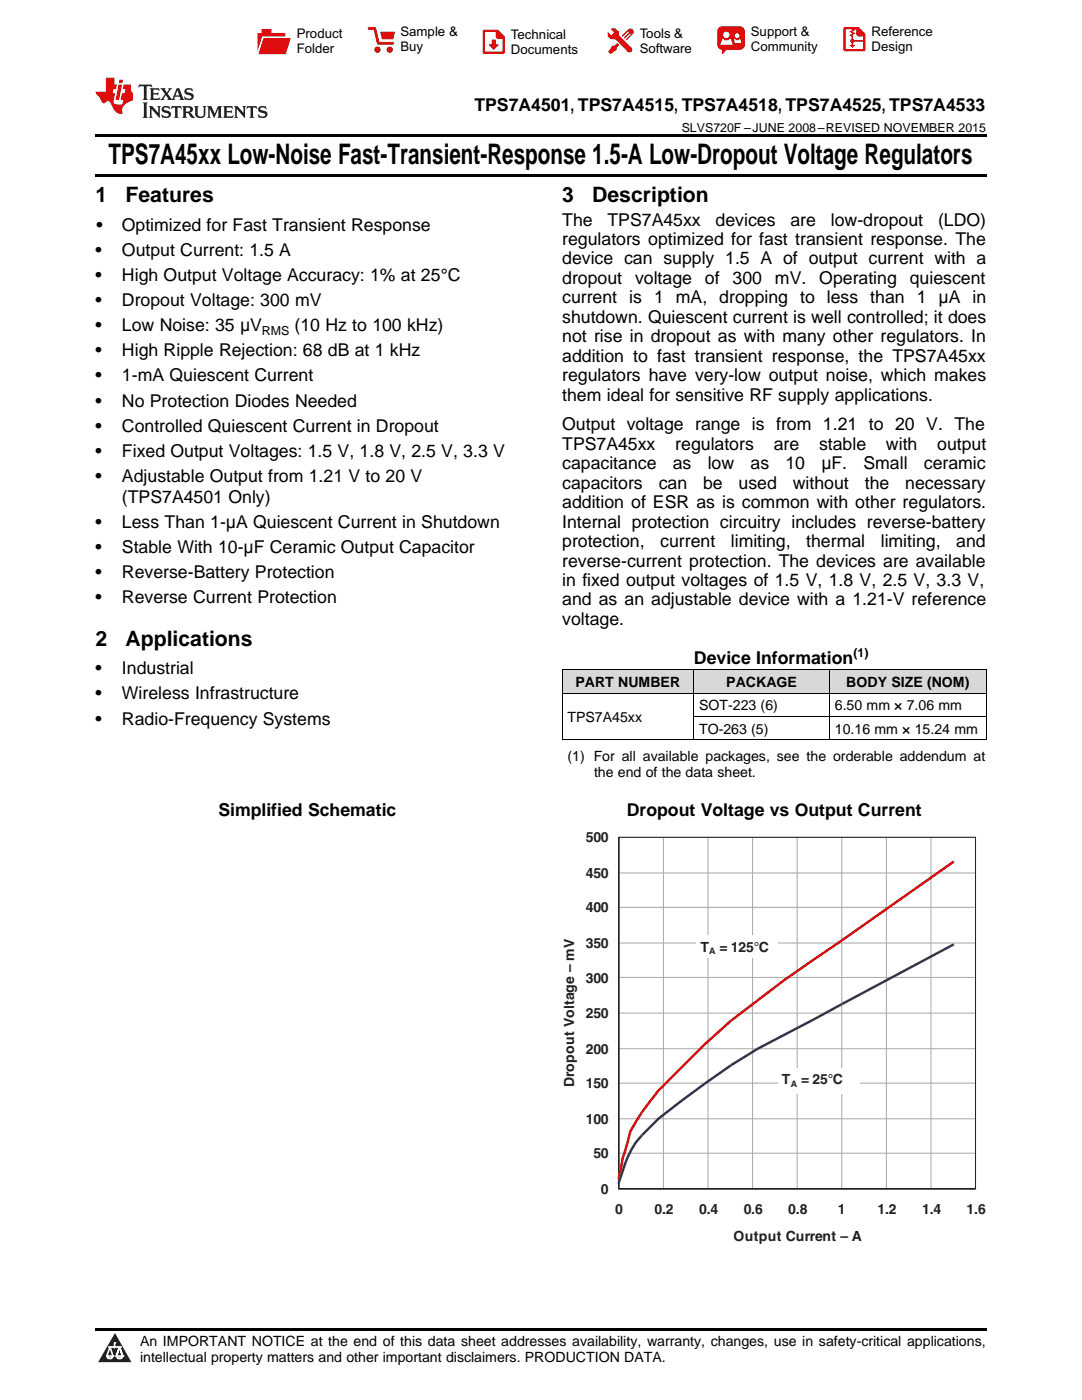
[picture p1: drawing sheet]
<svg xmlns="http://www.w3.org/2000/svg" width="216mm" height="279mm" viewBox="0 0 216 279" stroke-linecap="round" stroke-linejoin="round" font-family="sans-serif">
<defs><g id="words">
<text font-size="5.6" x="21.7" y="32.8">TPS7A45xx Low-Noise Fast-Transient-Response 1.5-A Low-Dropout Voltage Regulators</text>
<g font-size="4.2">
<text x="19" y="40.4">1</text>
<text x="25" y="40.4">Features</text>
<text x="112.2" y="40.4">3</text>
<text x="118.2" y="40.4">Description</text>
<text x="19" y="128.9">2</text>
<text x="25" y="128.9">Applications</text>
</g>
<g font-size="3.5">
<text x="94.7" y="22.2">TPS7A4501, TPS7A4515, TPS7A4518, TPS7A4525, TPS7A4533</text>
<text x="19.2" y="46.1">•</text>
<text x="24.3" y="46.1">Optimized for Fast Transient Response</text>
<text x="112.2" y="45">The</text>
<text x="121.2" y="45">TPS7A45xx</text>
<text x="142.8" y="45">devices</text>
<text x="157.7" y="45">are</text>
<text x="165.8" y="45">low-dropout</text>
<text x="187.2" y="45">(LDO)</text>
<text x="19" y="51.1">•</text>
<text x="24.3" y="51.1">Output Current: 1.5 A</text>
<text x="112.2" y="48.9">regulators optimized for fast transient response. The</text>
<text x="112.2" y="52.8">device can supply 1.5 A of output current with a</text>
<text x="19" y="56.1">•</text>
<text x="24.3" y="56.1">High Output Voltage Accuracy: 1% at 25°C</text>
<text x="112.2" y="56.7">dropout</text>
<text x="126.7" y="56.7">voltage</text>
<text x="140.7" y="56.7">of</text>
<text x="146.2" y="56.7">300</text>
<text x="154.6" y="56.7">mV.</text>
<text x="163.5" y="56.7">Operating</text>
<text x="181.5" y="56.7">quiescent</text>
<text x="19" y="61.1">•</text>
<text x="24.3" y="61.1">Dropout Voltage: 300 mV</text>
<text x="112.2" y="60.5">current is 1 mA, dropping to less than 1 μA in</text>
<text x="112.2" y="64.4">shutdown. Quiescent current is well controlled; it does</text>
<text x="19" y="66.1">•</text>
<text x="19" y="71.1">•</text>
<text x="24.3" y="66.1">Low Noise: 35 μV</text>
<text x="24.3" y="71.1">High Ripple Rejection: 68 dB at 1 kHz</text>
<text x="58.8" y="66.1">(10 Hz to 100 kHz)</text>
<text x="112.2" y="68.3">not rise in dropout as with many other regulators. In</text>
<text x="19" y="76.1">•</text>
<text x="24.3" y="76.1">1-mA Quiescent Current</text>
<text x="112.2" y="72.2">addition to fast transient response, the TPS7A45xx</text>
<text x="112.2" y="76.1">regulators have very-low output noise, which makes</text>
<text x="19" y="81.1">•</text>
<text x="24.3" y="81.1">No Protection Diodes Needed</text>
<text x="112.2" y="79.9">them ideal for sensitive RF supply applications.</text>
<text x="19" y="86.1">•</text>
<text x="24.3" y="86.1">Controlled Quiescent Current in Dropout</text>
<text x="112.2" y="85.9">Output voltage range is from 1.21 to 20 V. The</text>
<text x="112.2" y="89.8">TPS7A45xx</text>
<text x="134.7" y="89.8">regulators</text>
<text x="154.4" y="89.8">are</text>
<text x="163.4" y="89.8">stable</text>
<text x="176.8" y="89.8">with</text>
<text x="187" y="89.8">output</text>
<text x="19" y="91.2">•</text>
<text x="24.3" y="91.2">Fixed Output Voltages: 1.5 V, 1.8 V, 2.5 V, 3.3 V</text>
<text x="112.2" y="93.7">capacitance</text>
<text x="134.2" y="93.7">as</text>
<text x="141.2" y="93.7">low</text>
<text x="149.8" y="93.7">as</text>
<text x="156.7" y="93.7">10</text>
<text x="163.9" y="93.7">μF.</text>
<text x="172.3" y="93.7">Small</text>
<text x="184.3" y="93.7">ceramic</text>
<text x="19" y="96.2">•</text>
<text x="24.3" y="96.2">Adjustable Output from 1.21 V to 20 V</text>
<text x="24.3" y="100.4">(TPS7A4501 Only)</text>
<text x="112.2" y="97.5">capacitors</text>
<text x="112.2" y="101.4">addition of ESR as is common with other regulators.</text>
<text x="131.4" y="97.5">can</text>
<text x="140.3" y="97.5">be</text>
<text x="147.4" y="97.5">used</text>
<text x="158.2" y="97.5">without</text>
<text x="172.6" y="97.5">the</text>
<text x="180.6" y="97.5">necessary</text>
<text x="19" y="105.4">•</text>
<text x="24.3" y="105.4">Less Than 1-μA Quiescent Current in Shutdown</text>
<text x="112.2" y="105.3">Internal protection circuitry includes reverse-battery</text>
<text x="19" y="110.4">•</text>
<text x="24.3" y="110.4">Stable With 10-μF Ceramic Output Capacitor</text>
<text x="112.2" y="109.2">protection,</text>
<text x="112.2" y="113.1">reverse-current protection. The devices are available</text>
<text x="131.7" y="109.2">current</text>
<text x="145.8" y="109.2">limiting,</text>
<text x="160.9" y="109.2">thermal</text>
<text x="175.7" y="109.2">limiting,</text>
<text x="190.8" y="109.2">and</text>
<text x="19" y="115.4">•</text>
<text x="24.3" y="115.4">Reverse-Battery Protection</text>
<text x="112.2" y="116.9">in fixed output voltages of 1.5 V, 1.8 V, 2.5 V, 3.3 V,</text>
<text x="19" y="120.4">•</text>
<text x="24.3" y="120.4">Reverse Current Protection</text>
<text x="112.2" y="120.8">and as an adjustable device with a 1.21-V reference</text>
<text x="112.2" y="124.7">voltage.</text>
<text x="19" y="134.6">•</text>
<text x="24.3" y="134.6">Industrial</text>
<text x="138.5" y="132.4">Device Information</text>
<text x="19" y="139.6">•</text>
<text x="24.3" y="139.6">Wireless Infrastructure</text>
<text x="19" y="144.6">•</text>
<text x="24.3" y="144.6">Radio-Frequency Systems</text>
<text x="43.6" y="162.8">Simplified Schematic</text>
<text x="125.1" y="162.8">Dropout Voltage vs Output Current</text>
</g>
<g font-size="2.8">
<text x="114.8" y="137.1">PART NUMBER</text>
<text x="144.9" y="137.1">PACKAGE</text>
<text x="168.9" y="137.1">BODY SIZE (NOM)</text>
<text x="139.5" y="141.7">SOT-223 (6)</text>
<text x="166.6" y="141.7">6.50 mm × 7.06 mm</text>
<text x="113.2" y="144.1">TPS7A45xx</text>
<text x="139.5" y="146.4">TO-263 (5)</text>
<text x="166.6" y="146.4">10.16 mm × 15.24 mm</text>
<text x="113.2" y="151.9">(1) For all available packages, see the orderable addendum at</text>
<text x="118.5" y="155.1">the end of the data sheet.</text>
<text x="27.9" y="268.6">An IMPORTANT NOTICE at the end of this data sheet addresses availability, warranty, changes, use in safety-critical applications,</text>
<text x="27.9" y="271.8">intellectual property matters and other important disclaimers. PRODUCTION DATA.</text>
</g>
<g font-size="2.8" fill="#231f20">
<text x="116.9" y="168.1">500</text>
<text x="116.9" y="175.2">450</text>
<text x="116.9" y="182.1">400</text>
<text x="116.9" y="189.2">350</text>
<text x="139.7" y="190">T</text>
<text x="143.6" y="190">= 125°C</text>
<text x="116.9" y="196.1">300</text>
<text x="116.9" y="203.2">250</text>
<text x="116.9" y="210.3">200</text>
<text x="114.6" y="216.9" transform="rotate(-90 114.6 216.9)">Dropout Voltage – mV</text>
<text x="116.9" y="217.2">150</text>
<text x="156" y="216.4">T</text>
<text x="159.8" y="216.4">= 25°C</text>
<text x="116.9" y="224.3">100</text>
<text x="118.4" y="231.2">50</text>
<text x="119.9" y="238.3">0</text>
<text x="122.7" y="242.3">0</text>
<text x="130.6" y="242.3">0.2</text>
<text x="139.5" y="242.3">0.4</text>
<text x="148.4" y="242.3">0.6</text>
<text x="157.3" y="242.3">0.8</text>
<text x="167.2" y="242.3">1</text>
<text x="175.1" y="242.3">1.2</text>
<text x="184" y="242.3">1.4</text>
<text x="192.9" y="242.3">1.6</text>
<text x="146.4" y="247.7">Output Current – A</text>
</g>
<g font-size="2.6">
<text x="59.2" y="7.6">Product</text>
<text x="59.2" y="10.6">Folder</text>
<text x="79.9" y="7.3">Sample &amp;</text>
<text x="79.9" y="10.2">Buy</text>
<text x="102" y="7.8">Technical</text>
<text x="102" y="10.8">Documents</text>
<text x="127.6" y="7.6">Tools &amp;</text>
<text x="127.6" y="10.6">Software</text>
<text x="149.8" y="7.2">Support &amp;</text>
<text x="149.8" y="10.2">Community</text>
<text x="173.9" y="7.3">Reference</text>
<text x="173.9" y="10.2">Design</text>
</g>
<g font-size="2.5">
<text x="136" y="26.3">SLVS720F –JUNE 2008–REVISED NOVEMBER 2015</text>
<text x="52.2" y="66.8">RMS</text>
<text x="170.3" y="131">(1)</text>
</g>
<g font-size="1.8" fill="#231f20">
<text x="141.5" y="190.5">A</text>
<text x="157.8" y="216.9">A</text>
</g>
</g></defs>
<g fill="#d8d8d8">
<path d="M112.2 133.7h26.2v4.7h-26.2z"/>
<path d="M138.4 133.7h27.1v4.7h-27.1z"/>
<path d="M165.5 133.7h31.3v4.7h-31.3z"/>
</g>
<path d="M22.9 266l3.3 5.9h-6.6z" fill="#231f20"/>
<path d="M21.3 270.6h1.2l-.3 .5h-.3a.53 .53 0 0 1-.6-.5z" fill-rule="evenodd" fill="#fff"/>
<path d="M21.3 270.6h1.2l-.3 .5h-.3a.53 .53 0 0 1-.6-.5z" fill="none" stroke="#231f20" stroke-width=".33"/>
<path d="M21.3 270.6l1.2 .1-.3 .4h-.5z" fill="none" stroke="#fff" stroke-width=".33"/>
<path d="M22.9 268.9h.1" fill="none" stroke="#fff" stroke-width=".33"/>
<path d="M22.9 268v.9z" fill="#fff"/>
<path d="M22.9 268v.9z" fill="none" stroke="#fff" stroke-width=".33"/>
<circle cx="22.9" cy="268" r=".16" fill="#fff"/>
<path d="M21.8 268.8h.1" fill="none" stroke="#fff" stroke-width=".33"/>
<path d="M21.8 268.8h2.2z" fill="#fff"/>
<path d="M21.8 268.8h2.2z" fill="none" stroke="#fff" stroke-width=".33"/>
<circle cx="24" cy="268.8" r=".16" fill="#fff"/>
<path d="M23.2 270.6h.1" fill="none" stroke="#fff" stroke-width=".33"/>
<path d="M23.8 268.8l-.6 1.8z" fill="#fff"/>
<path d="M23.8 268.8l-.6 1.8z" fill="none" stroke="#fff" stroke-width=".33"/>
<path d="M23.8 268.8l.7 1.8z" fill="#fff"/>
<path d="M23.8 268.8l.7 1.8z" fill="none" stroke="#fff" stroke-width=".33"/>
<path d="M24.4 270.6h.1" fill="none" stroke="#fff" stroke-width=".33"/>
<circle cx="21.3" cy="270.6" r=".16" fill="#fff"/>
<path d="M22 268.8l-.7 1.8z" fill="#fff"/>
<path d="M22 268.8l-.7 1.8z" fill="none" stroke="#fff" stroke-width=".33"/>
<path d="M22 268.8l.5 1.8z" fill="#fff"/>
<path d="M22 268.8l.5 1.8z" fill="none" stroke="#fff" stroke-width=".33"/>
<circle cx="22.5" cy="270.6" r=".16" fill="#fff"/>
<path d="M23.3 270.6h1.2a.63 .63 0 0 1-.6 .5 .63 .63 0 0 1-.6-.5z" fill-rule="evenodd" fill="#fff"/>
<path d="M23.3 270.6h1.2a.63 .63 0 0 1-.6 .5 .63 .63 0 0 1-.6-.5z" fill="none" stroke="#231f20" stroke-width=".33"/>
<path d="M23.3 270.6h1.2l-.4 .5h-.5z" fill="none" stroke="#fff" stroke-width=".33"/>
<path d="M23.2 270.6h.1" fill="none" stroke="#fff" stroke-width=".33"/>
<circle cx="24.5" cy="270.6" r=".16" fill="#fff"/>
<path d="M19 265.1h177.8v.5h-177.8z" fill="#000"/>
<g fill="#fff">
<path d="M112.2 165.9h84.6v82.9h-84.6z" fill-rule="evenodd"/>
<path d="M123.5 167.1h71.2v70.2h-71.2z" fill-rule="evenodd"/>
</g>
<g fill="none" stroke="#a5a6aa" stroke-width=".2">
<path d="M123.5 174.2h71.2M123.5 167.1h71.2v70.2M132.4 167.1v70.2M141.3 167.1v70.2M150.2 167.1v70.2M159.1 167.1v70.2M168 167.1v70.2M176.9 167.1v70.2M185.8 167.1v70.2M123.5 195.1h71.2M123.5 188.2h71.2M123.5 181.1h71.2"/>
<path d="M123.5 216.2h71.2M123.5 209.3h71.2M123.5 202.2h71.2M123.5 230.1h71.2M123.5 223.3h71.2"/>
</g>
<path d="M123.5 167.1h71.2v70.2h-71.2v-70.2v70.2h71.2" fill="none" stroke="#231f20" stroke-width=".2"/>
<path d="M190.3 171.9l-22.3 15.8a285.5 285.5 0 0 0-22.2 16l-5 4.6-7.2 7.1a44.1 44.1 0 0 0-7.8 10.4l-.5 2.1a50.6 50.6 0 0 0-1.8 7.6" fill="none" stroke="#ee1d23" stroke-width=".51"/>
<path d="M190.3 188.5l-33.8 18a118.4 118.4 0 0 0-20.6 13.2l-2.3 1.8a43.4 43.4 0 0 0-6.8 6.6 27.4 27.4 0 0 0-3.3 8.1" fill="none" stroke="#2e3092" stroke-width=".51"/>
<g fill="#fff">
<path d="M155.3 213.1h16.2v5.1h-16.2z" fill-rule="evenodd"/>
<path d="M139 186.7h16.3v4.6h-16.3z" fill-rule="evenodd"/>
</g>
<path d="M112.2 138.3h84.6M112.2 133.6h84.6M112.2 133.7v14M138.4 133.7v14M165.5 133.7v14M196.8 133.7v14M112.2 147.6h84.6M138.4 143h58.4" fill="none" stroke="#000" stroke-width=".2"/>
<path d="M19 34.8h177.8v.5h-177.8zM19 26.8h177.8v.6h-177.8zM112.2 147.6l.1 .1zM165.4 147.6l.1 .1zM196.7 147.6l.1 .1z" fill="#000"/>
<path d="M27.7 16.9l-.1 .6 .6-.3h.5v.2v2.2l-.2 .4h1l-.2-.4v-2.2v-.2h.5l.6 .3-.2-.6zM29.9 17.6l.2 .4v1.6l-.2 .4h1.9l.1-.6a1.09 1.09 0 0 1-1.3 .1v-.6h.6l.4 .2v-.7l-.2 .2h-.8v-.6l.2-.1a1.01 1.01 0 0 1 1 .3l-.1-.6zM32 17.6l.9 1.2-1 1.2h.9l-.2-.3 .5-.7 .5 .7-.3 .3h1.7l-.2-.3 .1-.4h1l.1 .4-.2 .3h1l-.3-.4-.7-2h-.5l-1 2.2-.8-1.1 .9-1.1h-.9l.2 .2-.4 .7-.4-.7 .2-.2zM35.4 18l.4 1h-.8zM37 17.7a.66 .66 0 0 0-.2 .8 .66 .66 0 0 0 .6 .4l.7 .2 .1 .2a.8 .8 0 0 1-.7 .4 .8 .8 0 0 1-.7-.5l.1 .8 .2-.2a.94 .94 0 0 0 1.1 .1 .94 .94 0 0 0 .4-.9 1.48 1.48 0 0 0-1.3-.6v-.4a1.1 1.1 0 0 1 1.2 .2l-.2-.6-.2 .1-.5-.1zM28.5 20.4l.2 .4v2.3l-.2 .4h1l-.2-.4v-2.3l.2-.4zM29.7 21.2l.2 .4v1.5l-.2 .4h.8l-.3-.4 .1-1.3 1.6 1.8v-2l.2-.4h-.7l.2 .2v1.1l-1.2-1.3zM32.5 21.3a.66 .66 0 0 0-.2 .8 .66 .66 0 0 0 .6 .4l.6 .2 .2 .2a.8 .8 0 0 1-.8 .4 .8 .8 0 0 1-.7-.5l.2 .7 .2-.1a.94 .94 0 0 0 1 .1 .94 .94 0 0 0 .5-1 1.47 1.47 0 0 0-1.3-.6l-.1-.3a1.1 1.1 0 0 1 1.3 .2l-.2-.6-.2 .1-.5-.2zM34.3 21.2l-.2 .6a.64 .64 0 0 1 .8-.3v1.6l-.2 .4h1l-.3-.4 .1-1.6a.66 .66 0 0 1 .8 .3l-.2-.6zM36.3 21.2l.3 .4v1.5l-.3 .4h1l-.2-.2v-.7h.5l.1 .1a.8 .8 0 0 0 1.2 .7l-1-1a.62 .62 0 0 0 .6-.5 .62 .62 0 0 0-.6-.7zM37.1 21.5h.1a.48 .48 0 0 1 .6 0 .48 .48 0 0 1 .1 .6l-.2 .1-.6 .1zM38.7 21.2l.2 .2a2.29 2.29 0 0 0 .4 2 1.05 1.05 0 0 0 1.7-.7v-1.3l.2-.2h-.8l.2 .4v1.1a.61 .61 0 0 1-.6 .6 .61 .61 0 0 1-.6-.6v-1.1l.3-.4zM41.3 21.2l.3 .4v1.5l-.3 .4h.8l-.2-.4v-1.4l.8 1.9 .9-1.9v1.4l-.2 .4h.9l-.2-.4v-1.5l.2-.4h-.8l-.7 1.5-.6-1.5zM44.5 21.2l.2 .4v1.5l-.2 .4h1.9l.2-.6a1.1 1.1 0 0 1-1.4 .2v-.7h.6l.4 .2v-.6l-.2 .1-.8 .1v-.6l.2-.1a1.02 1.02 0 0 1 1.1 .2l-.2-.5zM46.7 21.2l.2 .4v1.5l-.2 .4h.8l-.3-.4 .1-1.3 1.6 1.8v-2l.2-.4h-.7l.2 .2v1.1l-1.2-1.3zM49.3 21.2l-.1 .6a.64 .64 0 0 1 .8-.3v1.6l-.3 .4h1l-.2-.4v-1.6a.66 .66 0 0 1 .8 .3l-.1-.6zM51.7 21.3a.66 .66 0 0 0-.2 .7 .66 .66 0 0 0 .7 .5l.6 .2 .1 .2a.8 .8 0 0 1-.7 .4 .8 .8 0 0 1-.7-.5l.1 .7 .2-.1a.94 .94 0 0 0 1.1 .1 .94 .94 0 0 0 .4-1 1.48 1.48 0 0 0-1.2-.6l-.1-.3a1.1 1.1 0 0 1 1.2 .2l-.2-.6-.1 .1-.6-.2z" fill="#231f20"/>
<path d="M21.1 15.5v2.8h-2v.4l.9 .9a.96 .96 0 0 0 1 1 .59 .59 0 0 1 .5-.4 .59 .59 0 0 1 .5 .3l.4 .8a1.61 1.61 0 0 0 2.1 1.3 1.63 1.63 0 0 1 1.1-2.2l.9-.3v-1.5a1.6 1.6 0 0 1-.4-1.7h-1.4l-.2 .9h.5l-.2 .8h-.5l-.2 1v.3h.5l-.2 .9h-.7a.74 .74 0 0 1-1-.6l.3-1.6h-.5l.2-.8h.5l.1-.9h-.4v-1.4zM23.7 16.9l-.7 3h.8l.6-3zM23.8 15.9l-.1 .7h.7l.2-.7z" fill="#ee1d23"/>
<g fill="#d60000">
<path d="M52.2 5.8h2v.8h2.7v4.2h-5.5v-4.2h.8z" fill-rule="evenodd"/>
<path d="M52.5 7.5h5.6l-1.1 3.3h-5.6z" fill-rule="evenodd"/>
</g>
<path d="M52.4 7.4h5.7v.1h-5.6l-1.1 3.3z" fill-rule="evenodd" fill="#fff"/>
<path d="M52.4 7.4h5.7v.1h-5.6l-1.1 3.3z" fill="none" stroke="#fff" stroke-width=".2"/>
<path d="M73.6 5.7h1.2l.7 2.9h2.8" fill="none" stroke="#d60000" stroke-width=".55"/>
<g fill="#d60000">
<path d="M75.9 6.3h2.9l-.3 1.6h-2.3z" fill-rule="evenodd"/>
<circle cx="75.3" cy="9.9" r=".62"/>
<circle cx="77.8" cy="9.9" r=".62"/>
</g>
<path d="M96.6 6.2h2.7l1.2 1.2v3.1h-3.9z" fill="none" stroke="#d60000" stroke-width=".44"/>
<g fill="#d60000">
<path d="M98.1 7.9h.8v1h.6l-1 1.1-.9-1v-.1h.5z" fill-rule="evenodd"/>
<path d="M98.9 6.2h.4l1.2 1.2v.4h-1.2l-.4-.4z" fill-rule="evenodd"/>
<path d="M122 5.7h.8l.6 .6 .1 .7 2.5 2.5-.7 .8-2.4-2.3-1.1-.2-.6-.6v-.8l.8 .6 .4-.4v-.2l-.4-.5z" fill-rule="evenodd"/>
<path d="M122.2 9.1h.5l.5-.5 .4 .4-.5 .5-.1 .4-1.2 .9-.4-.5z" fill-rule="evenodd"/>
<path d="M125.3 5.9a.67 .67 0 0 1 1 0 .67 .67 0 0 1 0 .9z" fill-rule="evenodd"/>
<path d="M125.3 5.9l1 .9-1.2 1.2h-.2v-.2l.9-.9 .1-.2h-.2l-1 1h-.2v-.2l1-1v-.2h-.2l-1 1h-.2v-.2z" fill-rule="evenodd"/>
<circle cx="125.6" cy="9.9" r=".54"/>
</g>
<path d="M123.4 6.3l-.1 .7" fill="none" stroke="#d60000" stroke-width=".2"/>
<g fill="#d60000">
<path d="M143.4 5.5l.7-.2h3.6a.95 .95 0 0 1 .9 .9v2.8a.95 .95 0 0 1-.9 .9h-3.6a.95 .95 0 0 1-1-.9v-2.8z" fill-rule="evenodd"/>
<path d="M144 9.9h1l-.8 .9h-.2z" fill-rule="evenodd"/>
</g>
<g fill="#fff">
<path d="M146.6 8.6h1.3z"/>
<path d="M144.1 7.8h.3l.1 .2h.8l.2-.2h.3l.4 1.1h-2.5z" fill-rule="evenodd"/>
<path d="M146.5 7.8h.2l.2 .2h.5l.1-.2h.2l.2 .8h-1.3z" fill-rule="evenodd"/>
<circle cx="144.9" cy="6.9" r=".65"/>
<circle cx="147.1" cy="7.1" r=".48"/>
</g>
<path d="M168.5 5.6h2.7l1.3 1.3v3.1h-4z" fill="none" stroke="#d60000" stroke-width=".44"/>
<path d="M170.1 7.3v1.8M170.1 8.1h2.3" fill="none" stroke="#d60000" stroke-width=".3"/>
<g fill="#d60000">
<path d="M170.9 5.6h.3l1.3 1.3v.4h-1.1l-.5-.6z" fill-rule="evenodd"/>
<circle cx="170.1" cy="8.1" r=".42"/>
<circle cx="171.4" cy="6.7" r=".55"/>
</g>
<g fill="#d60000">
<path d="M169.5 9h1.2l-.6 .5z"/>
<path d="M169.8 5.8h.6l.3 .2-.6 .3 .6 .4-.7 .3 .2 .3h-.2l-.5-.3 .6-.3-.6-.4 .6-.3z"/>
</g>
<use href="#words"/>
</svg>
